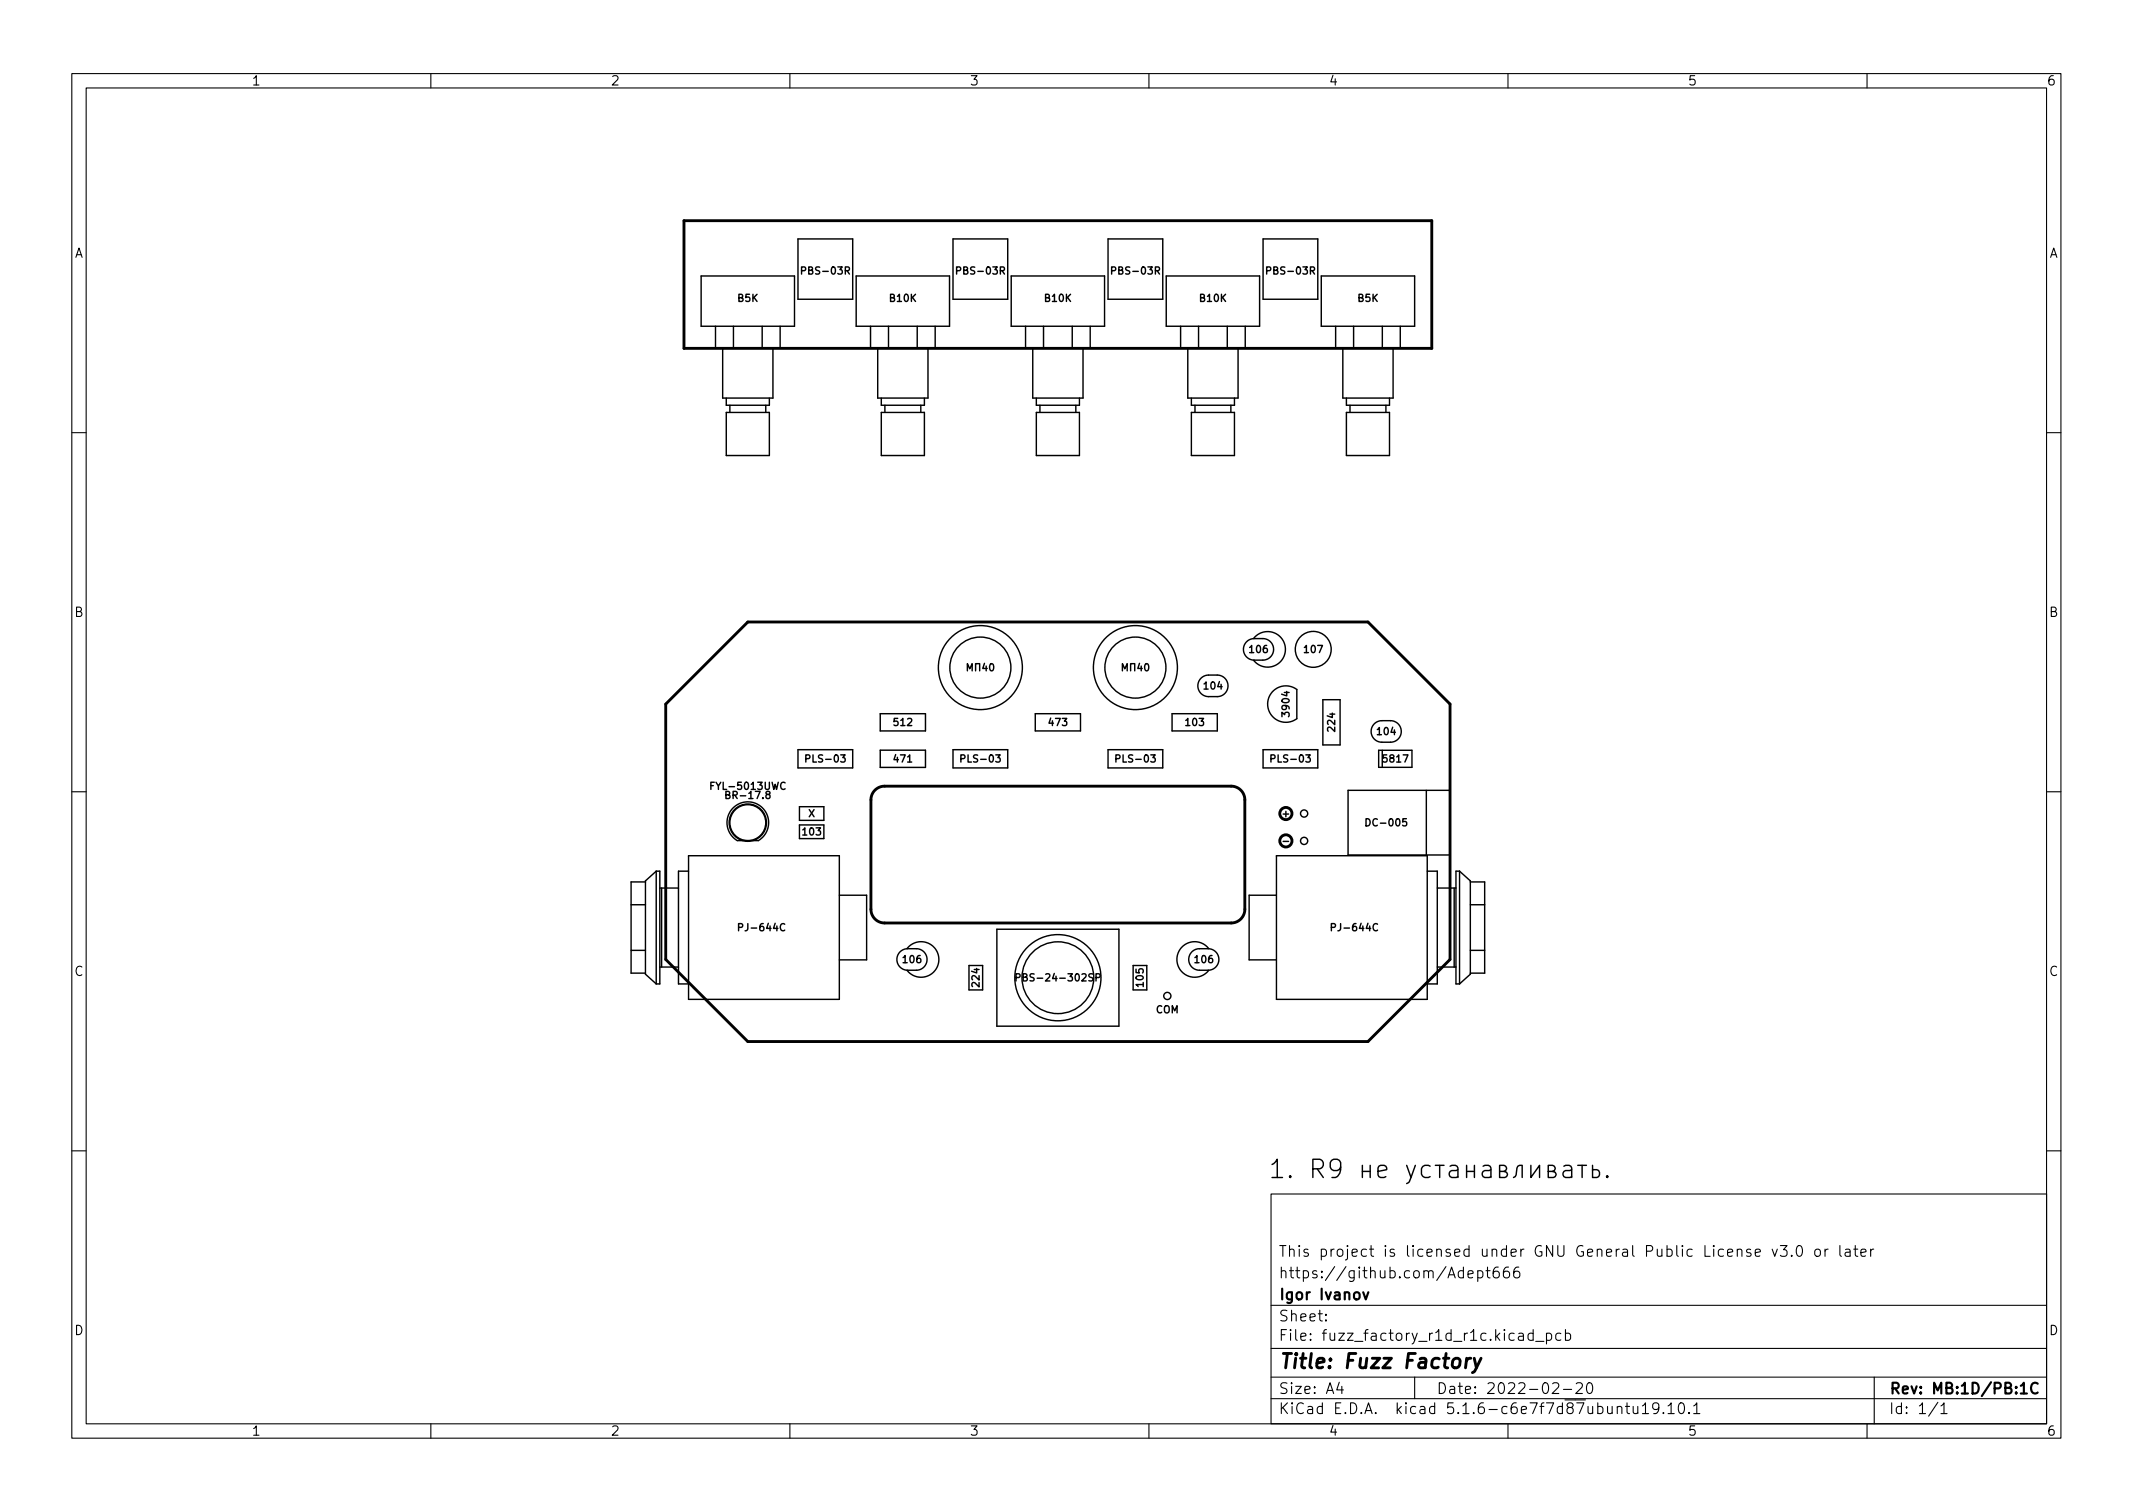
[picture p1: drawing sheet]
<svg xmlns="http://www.w3.org/2000/svg" width="297mm" height="210mm" viewBox="0 0 297 210" stroke-linecap="round" stroke-linejoin="round" font-family="sans-serif">
<defs><g id="words">
<text font-size="3.5" x="176.5" y="164.1">1. R9 .</text>
<text font-size="2.8" x="178" y="190.6">Title: Fuzz Factory</text>
<g font-size="2.1">
<text x="178" y="178">https://github.com/Adept666</text>
<text x="178" y="175">This project is licensed under GNU General Public License v3.0 or later</text>
<text x="178" y="184">Sheet:</text>
<text x="178" y="181">Igor Ivanov</text>
<text x="178" y="186.7">File: fuzz_factory_r1d_r1c.kicad_pcb</text>
<text x="178" y="196.9">KiCad E.D.A. kicad 5.1.6-c6e7f7d87ubuntu19.10.1</text>
<text x="178" y="194.1">Size: A4</text>
<text x="200" y="194.1">Date: 2022-02-20</text>
<text x="263" y="194.1">Rev: MB:1D/PB:1C</text>
<text x="263" y="196.9">Id: 1/1</text>
</g>
<g font-size="1.8">
<text x="35" y="11.9">1</text>
<text x="85" y="11.9">2</text>
<text x="135" y="11.9">3</text>
<text x="185" y="11.9">4</text>
<text x="235" y="11.9">5</text>
<text x="285" y="11.9">6</text>
<text x="10.3" y="35.9">A</text>
<text x="285.3" y="35.9">A</text>
<text x="10.3" y="85.9">B</text>
<text x="285.3" y="85.9">B</text>
<text x="10.3" y="135.9">C</text>
<text x="285.3" y="135.9">C</text>
<text x="10.3" y="185.9">D</text>
<text x="285.3" y="185.9">D</text>
<text x="35" y="199.9">1</text>
<text x="85" y="199.9">2</text>
<text x="135" y="199.9">3</text>
<text x="185" y="199.9">4</text>
<text x="235" y="199.9">5</text>
<text x="285" y="199.9">6</text>
</g>
<g font-size="1.4">
<text x="112" y="38.2">PBS-03R</text>
<text x="133.6" y="38.2">PBS-03R</text>
<text x="155.2" y="38.2">PBS-03R</text>
<text x="176.8" y="38.2">PBS-03R</text>
<text x="102.7" y="42">B5K</text>
<text x="123.9" y="42">B10K</text>
<text x="145.5" y="42">B10K</text>
<text x="167.1" y="42">B10K</text>
<text x="189.1" y="42">B5K</text>
<text x="135.8" y="93.5">40</text>
<text x="157.3" y="93.5">40</text>
<text x="167.7" y="96">104</text>
<text x="174.1" y="90.9">106</text>
<text x="181.7" y="90.9">107</text>
<text x="124.6" y="101.1">512</text>
<text x="146.2" y="101.1">473</text>
<text x="165.2" y="101.1">103</text>
<text x="179.6" y="99.6" transform="rotate(-90 179.6 99.6)">3904</text>
<text x="185.9" y="101.7" transform="rotate(-90 185.9 101.7)">224</text>
<text x="112.6" y="106.2">PLS-03</text>
<text x="124.6" y="106.2">471</text>
<text x="134.2" y="106.2">PLS-03</text>
<text x="155.8" y="106.2">PLS-03</text>
<text x="177.3" y="106.2">PLS-03</text>
<text x="191.9" y="102.3">104</text>
<text x="192.8" y="106.2">5817</text>
<text x="99.4" y="110">FYL-5013UWC</text>
<text x="101.5" y="111.2">BR-17.8</text>
<text x="112.6" y="113.8">X</text>
<text x="178.7" y="113.8">+</text>
<text x="111.9" y="116.3">103</text>
<text x="178.8" y="117.6">-</text>
<text x="190.6" y="115">DC-005</text>
<text x="103.3" y="129.7">PJ-644C</text>
<text x="185.8" y="129.7">PJ-644C</text>
<text x="125.8" y="134.1">106</text>
<text x="136.4" y="137.3" transform="rotate(-90 136.4 137.3)">224</text>
<text x="142.6" y="136.6">PBS-24-302SP</text>
<text x="159.3" y="137.3" transform="rotate(-90 159.3 137.3)">105</text>
<text x="166.5" y="134.1">106</text>
<text x="160.9" y="141.1">COM</text>
</g>
</g></defs>
<g fill="none" stroke="#000" stroke-width=".15">
<path d="M10 10.2h277v190.1h-277zM12 12.2h273v186.1h-273zM60 10.2v2M110 10.2v2M160 10.2v2M210 10.2v2M260 10.2v2M10 60.2h2M285 60.2h2M10 110.2h2M285 110.2h2M10 160.2h2"/>
<path d="M177 166.3h108v32h-108zM204.4 177.4l.7-.1v-.3l-.5-.1-.2 .2 .1 .8h.1h.5M205.8 177l.4-.1 .3 .3v.4l-.1 .3h-.2h-.4M205.8 176.9v1.5M206.9 176.9h.6M207.1 176.4v1.3l.1 .2h.3M208.6 176.4a.59 .59 0 0 0-.7 .7v.5l.2 .3h.4l.2-.1 .1-.5-.2-.2-.4-.1-.3 .3M210.1 176.4a.59 .59 0 0 0-.7 .7v.5l.1 .3h.4l.2-.1 .1-.5-.1-.2-.5-.1-.2 .3M211.5 176.4a.59 .59 0 0 0-.7 .7v.5l.1 .3h.5l.2-.1v-.5l-.1-.2-.4-.1-.3 .3M244.4 174.4l.7-.1v-.3l-.5-.1-.2 .2 .1 .8h.1h.5M246.8 173.9l.3 1 .4-1M247.9 173.4h1l-.5 .6a.41 .41 0 0 1 .5 .3v.3l-.2 .3h-.6l-.2-.1"/>
<path d="M249.5 174.8l.1 .1h-.1h-.1l.1-.1v.1M250.3 173.6a.36 .36 0 0 1 .4-.2 .36 .36 0 0 1 .2 .3 .77 .77 0 0 1-.4 1.2 .91 .91 0 0 1-.2-1.3zM252.9 174a.41 .41 0 0 1 .6 .2v.4a.41 .41 0 0 1-.4 .3 .41 .41 0 0 1-.4-.3v-.4zM254.1 173.9v1M254.6 173.9l-.3 .1-.2 .2M256.2 173.4v1.3l.2 .2M257 174l.1-.1 .5 .1v.9M257.6 174.3l-.5 .1a.29 .29 0 0 0-.2 .2 .29 .29 0 0 0 .2 .3h.5M258.1 173.9h.6M258.4 173.4v1.3v.2h.3M259.1 174.4l.8-.1-.1-.3-.4-.1-.3 .2 .1 .8h.2h.4M260.5 173.9v1"/>
<path d="M260.9 173.9l-.3 .1-.1 .2M285 160.2h2M60 198.3v2M110 198.3v2M160 198.3v2M177 194.8h108M177 191.8h108M177 187.8h108M177 181.8h108M184.6 183.8l.1 .1h-.1v-.1v.1M184.6 183l.1 .1h-.1v-.1v.1M186.5 192.5l-.4 1h1"/>
<path d="M186.9 193v1M197 191.8v3M210 198.3v2M213.5 185.7l-.4-.1-.3 .3v.4l.1 .3h.2h.4M213.5 185.1v1.5M213.9 186.8h1.1M215.4 185.7l.4-.1 .3 .3v.4l-.2 .3h-.1h-.4M215.4 185.6v1.5M216.2 192.7l.2-.2 .5 .1a.41 .41 0 0 1 .1 .6l-.9 .8h1M217.4 185.7l-.5-.1-.3 .3v.4l.2 .3h.1h.5M217.7 193.5h1.2M218 185.7l.4-.1 .3 .3v.4l-.1 .3h-.2h-.4"/>
<path d="M218 185.1v1.5M219.5 192.7l.2-.2 .5 .1a.41 .41 0 0 1 .1 .6l-.9 .8h1M221.1 192.6a.36 .36 0 0 1 .6 .2 .77 .77 0 0 1-.4 1.2 1 1 0 0 1-.2-1.4zM225.2 196a.37 .37 0 0 1 .7 0v.8M226.4 195.8h.5M226.6 195.3v1.3v.2h.3M227.4 195.8l.1 1a.41 .41 0 0 0 .6-.1M228.1 195.8v1M228.7 195.8l.4-.5v1.5M228.7 196.8h.9M231 196l-.3 .3-.4-.1-.2-.2v-.4l.2-.2 .4-.1 .2 .2a.99 .99 0 0 1-.3 1.3h-.3M231.6 196.7l.1 .1h-.1v-.1v.1"/>
<path d="M232.3 195.8l.4-.5v1.5M232.3 196.8h.8M233.9 195.4a.36 .36 0 0 1 .6 .2 .77 .77 0 0 1-.4 1.2 1 1 0 0 1-.2-1.4zM235.2 196.7l.1 .1h-.1h-.1l.1-.1v.1M235.9 195.8l.4-.5v1.5M235.9 196.8h.8M260 198.3v2M261 191.8v6.5M269.9 195.3l-1.3 1.9M270.3 195.8l.4-.5v1.5M270.3 196.8h.8"/>
</g>
<path d="M189.8 179.9l.4 1 .4-1M281.4 194h.9M283.8 192.7a.6 .6 0 0 0-.8 0 .6 .6 0 0 0-.2 .7 .56 .56 0 0 0 .3 .6 .56 .56 0 0 0 .7-.1" fill="none" stroke="#000" stroke-width=".3"/>
<g fill="none" stroke="#000" stroke-width=".4">
<path d="M95.2 30.7h104.2v17.8h-104.2zM92.7 98l11.4-11.4h86.4l11.4 11.4v35.6l-11.4 11.4h-86.4l-11.4-11.4zM121.8 110a1.9 1.9 0 0 1 1.4-.5h48.2a1.91 1.91 0 0 1 2 1.9v15.2a1.91 1.91 0 0 1-2 1.9h-48.2a1.91 1.91 0 0 1-1.9-1.9v-15.2a1.9 1.9 0 0 1 .5-1.4zM204.3 189.1l-.2 1.4M204.8 189.1a.59 .59 0 0 0-.6 .4M205.3 189.1l.3 1.4M206.3 189.1l-.9 1.8-.4 .2"/>
<circle cx="179.1" cy="113.3" r=".85"/>
<circle cx="179.1" cy="117.1" r=".85"/>
</g>
<g fill="none" stroke="#000" stroke-width=".2">
<path d="M97.6 38.4h13v7h-13zM111.1 33.3h7.6v8.4h-7.6zM119.2 38.4h13v7h-13zM132.7 33.3h7.6v8.4h-7.6zM140.8 38.4h13v7h-13zM154.3 33.3h7.6v8.4h-7.6zM162.4 38.4h13v7h-13zM175.9 33.3h7.6v8.4h-7.6zM184 38.4h13v7h-13zM99.6 45.4v3h9v-3M100.6 48.4v7h7v-7M101.1 57.4h6v6h-6z"/>
<path d="M101.1 55.4v1h6v-1M101.6 56.4v1M102.1 45.4v3M106.1 45.4v3M106.6 56.4v1M121.2 45.4v3h9v-3M122.2 48.4v7h7v-7M122.7 57.4h6v6h-6zM122.7 55.4v1h6v-1M123.2 56.4v1M123.7 45.4v3M127.7 45.4v3"/>
<path d="M128.2 56.4v1M142.8 45.4v3h9v-3M143.8 48.4v7h7v-7M144.3 57.4h6v6h-6zM144.3 55.4v1h6v-1M144.8 56.4v1M145.3 45.4v3M149.3 45.4v3M149.8 56.4v1M164.4 45.4v3h9v-3M165.4 48.4v7h7v-7M165.9 57.4h6v6h-6z"/>
<path d="M165.9 55.4v1h6v-1M166.4 56.4v1M166.9 45.4v3M170.9 45.4v3M171.4 56.4v1M186 45.4v3h9v-3M187 48.4v7h7v-7M187.5 55.4v1h6v-1M187.5 57.4h6v6h-6zM188 56.4v1M188.5 45.4v3M192.5 45.4v3"/>
<path d="M193 56.4v1M122.6 99.4h6.3v2.4h-6.3zM134.7 93.4v-1l.3 .7 .4-.7v1M138 92.5v-.1a.53 .53 0 0 1 .4 .5 .53 .53 0 0 1-.4 .5 .67 .67 0 0 1 0-.9zM144.2 99.4h6.3v2.4h-6.3zM156.3 93.4v-1l.3 .7 .4-.7v1M159.5 92.5l.1-.1a.53 .53 0 0 1 .4 .5 .53 .53 0 0 1-.4 .5 .67 .67 0 0 1-.1-.9zM163.2 99.4h6.3v2.4h-6.3zM167.2 94.4l.8-.4h1.5a1.5 1.5 0 0 1 1.5 1.5 1.5 1.5 0 0 1-1.5 1.5h-1.2a1.5 1.5 0 0 1-1.4-.9 1.5 1.5 0 0 1 .3-1.7zM173.6 89.4l.8-.5h1.5a1.5 1.5 0 0 1 1.5 1.5 1.5 1.5 0 0 1-1.5 1.5h-1.2a1.5 1.5 0 0 1-1.4-.9 1.5 1.5 0 0 1 .3-1.6zM174.6 88.9a2.48 2.48 0 0 1 3.6-.3 2.48 2.48 0 0 1 0 3.6 2.48 2.48 0 0 1-3.6-.3M177.3 96.2a2.54 2.54 0 0 1 3.3-.2v4.1a2.54 2.54 0 0 1-3.5-.4 2.54 2.54 0 0 1 .2-3.5z"/>
<path d="M184.2 97.4h2.4v6.3h-2.4zM95.9 119.2h21v20h-21zM99 109.4h.3M99.5 108.9h-.5v1M101.1 110.7l.4-.1 .1-.1v-.2l-.5-.1v1h.4l.1-.1 .1-.2-.3-.2M102.1 112.5a2.9 2.9 0 0 1 4.3 .3 2.9 2.9 0 0 1-.8 4.2h-2.9a2.9 2.9 0 0 1-.6-4.5zM106.9 110.6l-.2-.2v-.1l.2-.1h.2l.1 .2v.1l-.4 .2-.1 .1v.2l.2 .2 .2-.1 .1-.1v-.2l-.2-.2M111.1 104.4h7.6v2.5h-7.6zM111.3 112.3h3.4v1.9h-3.4zM111.3 114.9h3.4v1.9h-3.4zM122.6 104.5h6.3v2.4h-6.3zM132.7 104.4h7.6v2.5h-7.6z"/>
<path d="M154.3 104.4h7.6v2.5h-7.6zM175.9 104.4h7.6v2.5h-7.6zM177.8 119.2h21v20h-21zM187.7 110h14.2v9h-14.2zM190.2 114a.51 .51 0 0 1 .6 .5 .51 .51 0 0 1-.6 .5zM191.4 100.8l.8-.4 1.4-.1a1.5 1.5 0 0 1 1.5 1.5 1.5 1.5 0 0 1-1.5 1.5h-1.2a1.5 1.5 0 0 1-1.3-.9 1.5 1.5 0 0 1 .3-1.6zM192 104.5h4.6v2.3h-4.6zM192.5 104.5v2.3M195.8 114h-.4l-.1 .5 .2-.1h.3l.1 .2-.1 .3-.1 .1-.4-.1M198.6 110v9M87.9 126h2M87.9 132.3h2"/>
<path d="M89.9 122.8h-2v12.7h2M91.4 121.3l-1.5 1.4v13l1.5 1.3M91.4 121.3h.5v15.7h-.5M91.4 121.3v15.7M91.9 123.7h2.6M91.9 134.7h2.6M92.1 123.7v11M95.9 121.3h-1.4v15.7h1.4M102.9 129.1h.4l.1-.2v-.2l-.5-.1v1M109.3 128.7a.47 .47 0 0 0-.7 .3 .47 .47 0 0 0 .5 .6l.2-.1M116.9 124.7h3.8v9h-3.8M125.3 132.5l.8-.4h1.5a1.5 1.5 0 0 1 1.5 1.5 1.5 1.5 0 0 1-1.5 1.5h-1.2a1.5 1.5 0 0 1-1.4-.9 1.5 1.5 0 0 1 .3-1.7z"/>
<path d="M126.3 132.1a2.48 2.48 0 0 1 3.6-.3 2.48 2.48 0 0 1 0 3.6 2.48 2.48 0 0 1-3.6-.3M134.9 134.4h1.9v3.4h-1.9zM138.8 129.4h17v13.5h-17zM141.5 136.1h.5l.1-.2-.1-.2-.5-.1v1M152.6 136.1h.5l.1-.2v-.2l-.6-.1v1M157.8 134.4h1.9v3.4h-1.9zM166 132.5l.8-.4h1.4a1.5 1.5 0 0 1 1.5 1.5 1.5 1.5 0 0 1-1.5 1.5h-1.2a1.5 1.5 0 0 1-1.3-.9 1.5 1.5 0 0 1 .3-1.7zM168.3 132.1a2.48 2.48 0 0 0-3.6-.3 2.48 2.48 0 0 0 0 3.6 2.48 2.48 0 0 0 3.6-.3M177.8 124.7h-3.8v9h3.8M185.4 129.1h.5l.1-.2-.1-.2-.5-.1v1M191.8 128.7a.47 .47 0 0 0-.6 .3 .47 .47 0 0 0 .4 .6l.2-.1M198.8 121.3h1.4v15.7h-1.4"/>
<path d="M200.2 123.7h2.6M200.2 134.7h2.6M202.5 123.7v11M203.3 121.3h-.5v15.7h.5M203.3 121.3l1.5 1.4v13l-1.5 1.3M203.3 121.3v15.7M204.8 126h2M204.8 132.3h2M204.8 122.8h2v12.7h-2M189.7 163.1h1.1M189.7 162.3v1.7M190.8 162.3v1.7"/>
<path d="M191.9 163.1l1.2-.2-.1-.5-.3-.1h-.4l-.3 .1-.1 .2v1l.1 .2 .3 .2h.4l.3-.2M195.9 162.3l.6 1.7M197.1 162.3l-.8 2.3-.4 .2M199.2 162.4l-.3-.1h-.5l-.2 .1-.3 .3v.8l.3 .3 .2 .2h.5l.3-.2M199.9 162.3h1.2M200.5 162.3v1.7M201.9 162.4l.3-.1h.5l.2 .1 .1 .2v1.4M203 162.9l-.2 .1h-.6a.5 .5 0 0 0-.4 .5 .5 .5 0 0 0 .4 .5h.6l.2-.2M204.2 163.1h1.1M204.2 162.3v1.7M205.3 162.3v1.7M206.5 162.4l.3-.1h.5l.2 .1 .1 .2v1.4"/>
<path d="M207.6 162.9l-.2 .1h-.6a.5 .5 0 0 0-.4 .5 .5 .5 0 0 0 .4 .5h.6l.2-.2M208.8 163.1h.6l.3-.1 .1-.3-.1-.3-.3-.1h-.6v1.7h.8l.2-.2 .1-.3-.1-.3-.4-.1M210.8 164l.2-.2 .1-.2 .2-1 .1-.2 .2-.1h.4v1.7M213.2 162.3v1.7l1.2-1.7v1.7M215.6 163.1h.6l.3-.1 .1-.3-.1-.3-.3-.1h-.6v1.7h.7l.3-.2 .1-.3-.1-.3-.4-.1M217.8 162.4l.2-.1h.5l.3 .1 .1 .2v1.4M218.9 162.9l-.3 .1h-.6a.5 .5 0 0 0-.4 .5 .5 .5 0 0 0 .4 .5h.6l.3-.2M219.7 162.3h1.2M220.3 162.3v1.7M221.8 162.3v1.7h.6l.2-.2 .1-.2v-.4l-.1-.2-.2-.1h-.6M223.8 163.7l.2 .1-.2 .2-.1-.2 .1-.1v.3"/>
<circle cx="136.5" cy="93" r="5.8"/>
<circle cx="136.5" cy="93" r="4.2"/>
<circle cx="158.1" cy="93" r="5.8"/>
<circle cx="158.1" cy="93" r="4.2"/>
<circle cx="182.9" cy="90.4" r="2.5"/>
<circle cx="104.1" cy="114.5" r="2.5"/>
<circle cx="104.1" cy="114.5" r="2.6"/>
<circle cx="181.6" cy="113.3" r=".5"/>
<circle cx="181.6" cy="117.1" r=".5"/>
<circle cx="147.3" cy="136.1" r="6"/>
<circle cx="147.3" cy="136.1" r="5"/>
<circle cx="162.6" cy="138.7" r=".5"/>
</g>
<use href="#words"/>
</svg>
